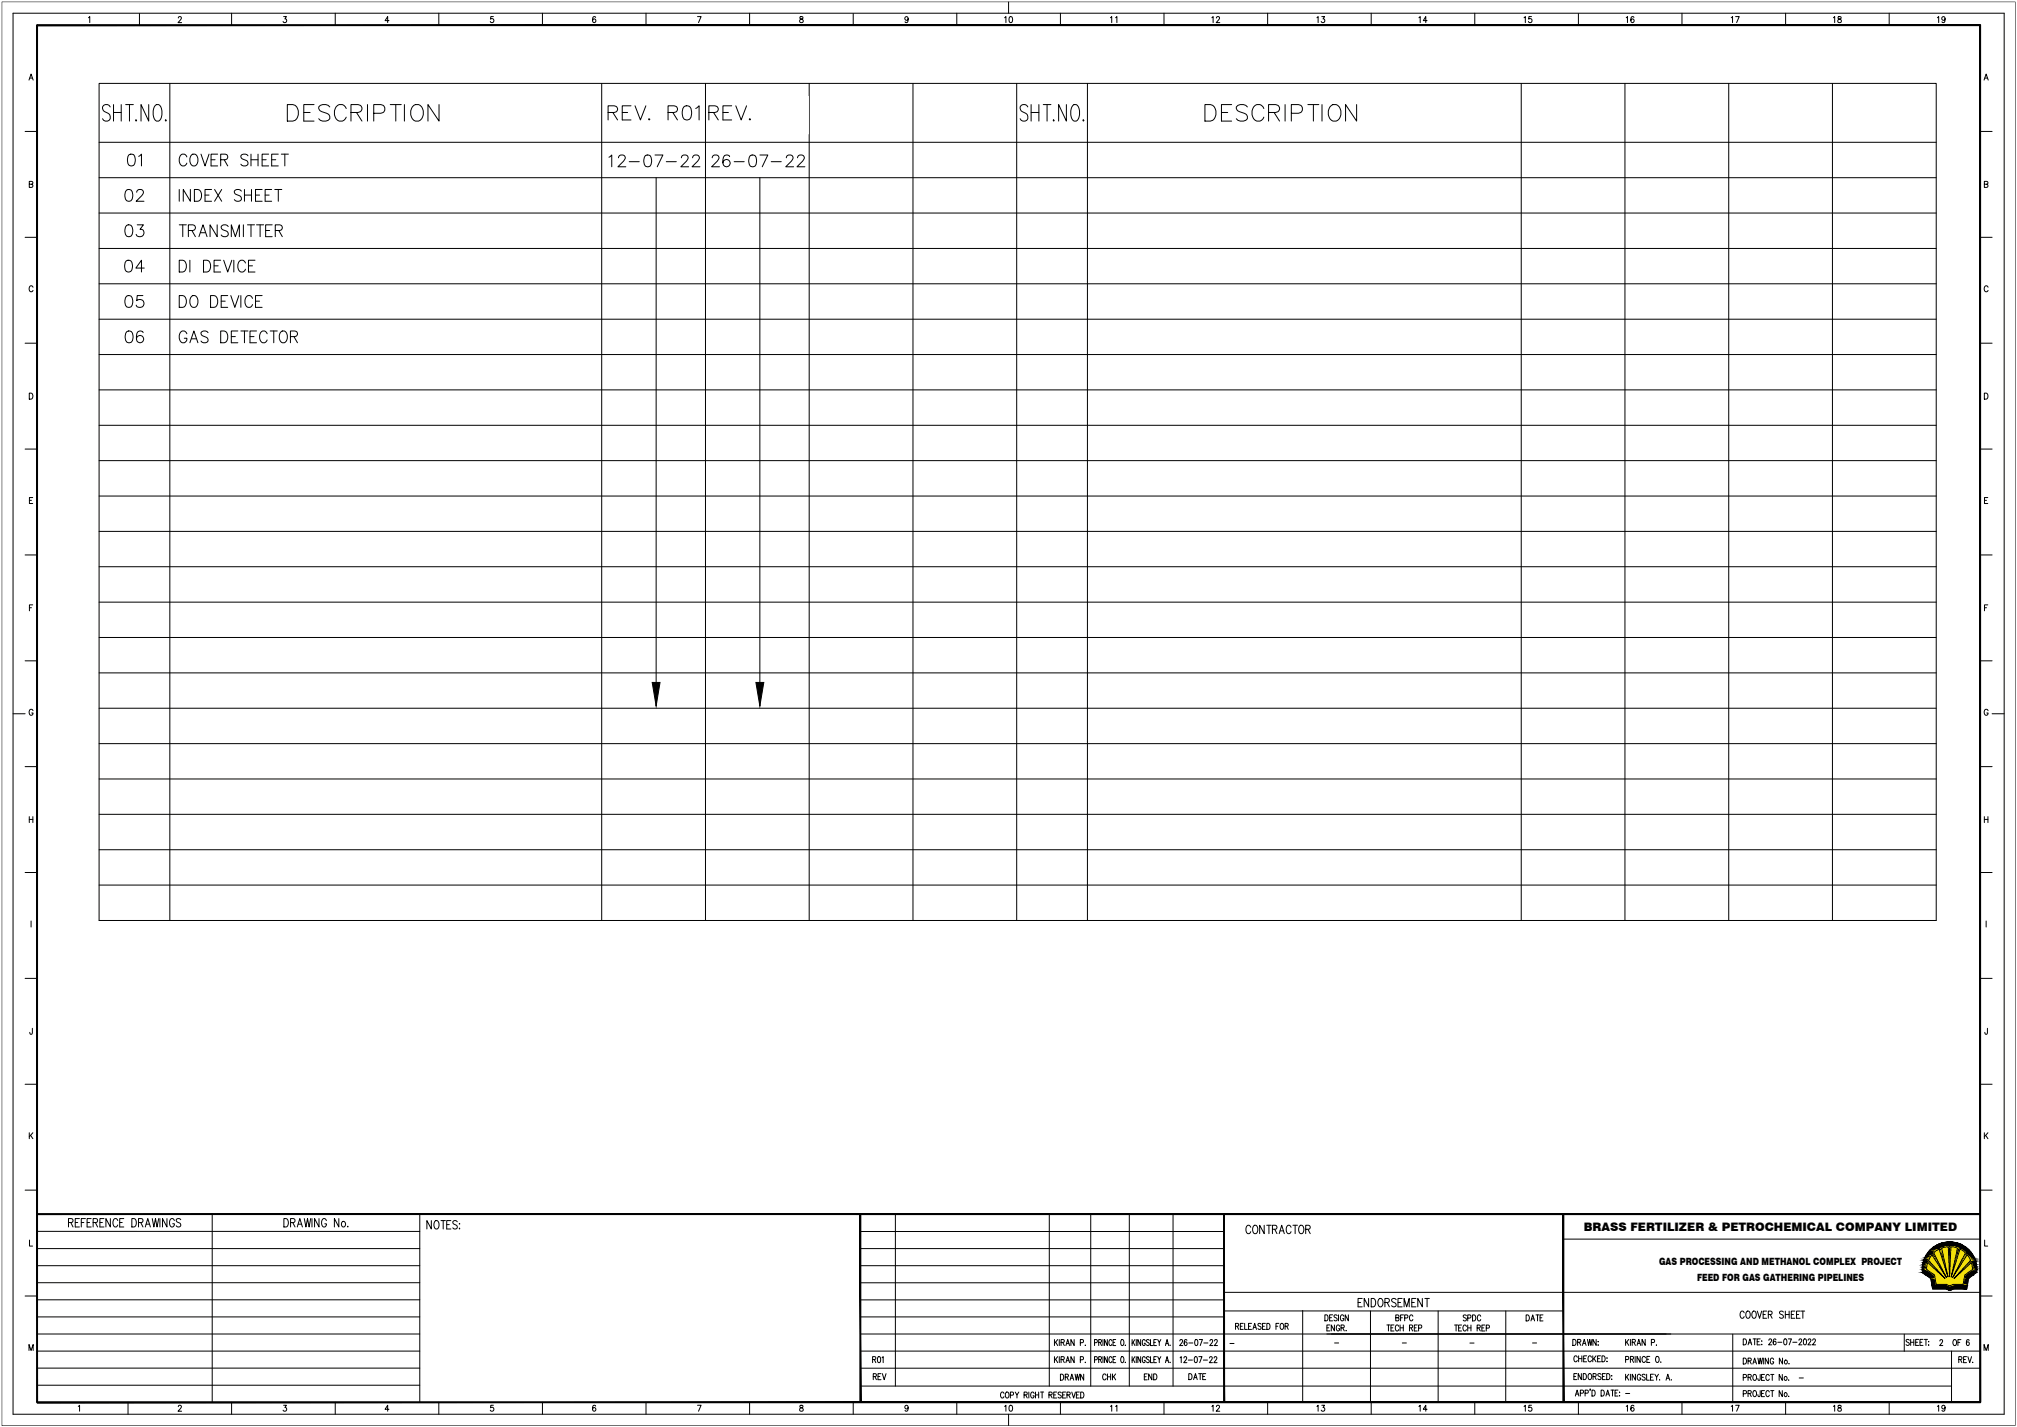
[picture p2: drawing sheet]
<svg xmlns="http://www.w3.org/2000/svg" width="1189mm" height="841mm" viewBox="0 0 1189 841" stroke-linecap="round" stroke-linejoin="round" font-family="sans-serif">
<defs><g id="words">
<text font-size="6.9" x="933" y="726">BRASS FERTILIZER &amp; PETROCHEMICAL COMPANY LIMITED</text>
<g font-size="5.9">
<text x="978" y="746">GAS PROCESSING AND METHANOL COMPLEX PROJECT</text>
<text x="1000" y="755">FEED FOR GAS GATHERING PIPELINES</text>
</g>
</g></defs>
<!-- layer: Border Text -->
<g fill="none" stroke="#000" stroke-width=".59">
<path d="M52 10h1v3M105 11l1-1h1l-2 3h2M167 10h2l-1 1a1.1 1.1 0 0 1 1 2 1.1 1.1 0 0 1-2 0M229 12h-2l2-2v3M291 10h-2v1a1.2 1.2 0 0 1 2 0 1.2 1.2 0 0 1 0 2 1.2 1.2 0 0 1-2 0M351 10a1.7 1.7 0 0 0-2 1 1.7 1.7 0 0 0 1 2 1 1 0 0 0 1-1 1 1 0 0 0-1-1 1 1 0 0 0-1 1M411 10h2l-1 3M472 10v1a1.3 1.3 0 0 1 1 1 1.3 1.3 0 0 1 0 1 1.2 1.2 0 0 1-2-1 1.2 1.2 0 0 1 2-1v-1zM535 11a1 1 0 0 1-1 1 1 1 0 0 1 0-2 1 1 0 0 1 1 0v3h-2M592 10h1v3M595 10a1.6 1.6 0 0 1 2 2 1.6 1.6 0 0 1-2 1v-1zM655 10v3"/>
<path d="M658 10v3M714 10h1v3M717 11l1-1h1l-2 3h2M776 10h1v3M779 10h2l-1 1a1.1 1.1 0 0 1 1 2 1.1 1.1 0 0 1-2 0M836 10h1v3M841 12h-2l1-2v3M898 10h1v3M903 10h-2v1a1.1 1.1 0 0 1 2 0 1.1 1.1 0 0 1 0 2 1.1 1.1 0 0 1-2 0M959 10v3M963 10a1.6 1.6 0 0 0-2 1 1.6 1.6 0 0 0 2 2 1 1 0 0 0 0-2 1.1 1.1 0 0 0-2 1M1020 10h1v3"/>
<path d="M1023 10h2l-1 3M1081 10v3M1084 10v1a1.4 1.4 0 0 1 1 1 1.4 1.4 0 0 1 0 1 1.2 1.2 0 0 1-2-1 1.2 1.2 0 0 1 2-1v-1zM1142 10h1v3M1146 11a1 1 0 0 1-1 1 1 1 0 0 1 0-2 1 1 0 0 1 1 0v3h-1M17 47l1-3 2 3M18 46h1M1169 47l2-3 1 3M1170 46h1M17 109l2-1v-1h-2v3h2v-1M1170 109l1-1 1-1h-2v3h2v-1h-1M19 169a1.2 1.2 0 0 0-1-1 1.2 1.2 0 0 0-1 2v1a1.2 1.2 0 0 0 1 1 1.2 1.2 0 0 0 1-1"/>
<path d="M1172 169a1.2 1.2 0 0 0-2-1 1.2 1.2 0 0 0 0 2v1a1.2 1.2 0 0 0 0 1 1.2 1.2 0 0 0 2-1M17 232a1.8 1.8 0 0 1 2 1 1.8 1.8 0 0 1-2 2zM1170 232a1.8 1.8 0 0 1 2 1 1.8 1.8 0 0 1-2 2zM17 295h2M19 293h-2v4h2M1170 295h1M1172 293h-2v4h2M17 358h2M19 356h-2v4M1170 358h1M1172 356h-2v4M19 419a1.2 1.2 0 0 0-1-1 1.2 1.2 0 0 0-1 1v1a1.2 1.2 0 0 0 1 2 1.2 1.2 0 0 0 1-2"/>
<path d="M1172 419a1.2 1.2 0 0 0-2-1 1.2 1.2 0 0 0 0 1v1a1.2 1.2 0 0 0 1 2 1.2 1.2 0 0 0 1-2h-1M17 481v4M17 483h2M19 481v4M1170 483h2M1170 481v4M1172 481v4M18 543v3M1171 543v3M19 606v3h-1v-1M1171 606v3h-1v-1M17 668v3"/>
<path d="M18 669l1 2M19 668l-2 2M1170 668v3M1170 669l2 2M1172 668l-2 2M47 718h-3v5h3M50 718h-2v5M54 718h-3v5h3M61 718h-2v5h2M65 718v5l-3-5v5M69 719a1.5 1.5 0 0 0-1-1 1.5 1.5 0 0 0-1 2v1a1.5 1.5 0 0 0 1 2 1.5 1.5 0 0 0 1-1M73 718h-2v5h2"/>
<path d="M78 718a2.5 2.5 0 0 1 2 3 2.5 2.5 0 0 1-2 2zM90 718l1 5 1-5 1 5 1-5M94 718v5M98 718v5l-2-5v5M103 719a1.5 1.5 0 0 0-2-1 1.5 1.5 0 0 0-1 2v1a1.5 1.5 0 0 0 1 2 1.5 1.5 0 0 0 2-2h-1M107 719l-1-1-2 1v1l2 1a1.4 1.4 0 0 1 0 2 1.4 1.4 0 0 1-2-1M167 718a2.5 2.5 0 0 1 3 3 2.5 2.5 0 0 1-3 2zM179 718l1 5 1-5 1 5 1-5M184 718v5M188 718v5l-3-5v5M192 719a1.5 1.5 0 0 0-1-1 1.5 1.5 0 0 0-1 2v1a1.5 1.5 0 0 0 1 2 1.5 1.5 0 0 0 1-2h-1M200 718v5l-3-5v5"/>
<path d="M254 719v5l-2-5v5M257 720v-1a2.6 2.6 0 0 1 2 3 2.6 2.6 0 0 1-2 2 3 3 0 0 1 0-4zM260 719h3M261 719v5M266 719h-3v5h3M17 731v3h2M40 721l3-1v-2h-3v5M42 721l1 2M44 721h2M48 721h1M51 721h2M55 721l2-1v-2h-2v5"/>
<path d="M56 721l2 2M59 721h1M71 721h1M82 721l2-1v-2h-2v5M83 721l1 2M86 723l1-5 2 5M86 721h2M171 721l3-1v-1l-3-1v5M173 721l1 2M175 723l2-5 1 5M176 721h2M205 723h.1"/>
<path d="M263 722h2M270 720l-1-1-2 1v1l3 2-1 1h-2M271 721h.1M271 724h.1M737 723a1.5 1.5 0 0 0-2-1 1.5 1.5 0 0 0-1 2v1a1.5 1.5 0 0 0 1 2 1.5 1.5 0 0 0 2-1M739 722a2.5 2.5 0 0 1 2 3 2.5 2.5 0 0 1-2 2 3 3 0 0 1 0-5zM745 722v5l-3-5v5M747 722h2M748 722v5M750 724h2v-2h-2v5M751 724l2 3M754 727l1-5 2 5"/>
<path d="M755 725h1M761 723a1.5 1.5 0 0 0-2-1 1.5 1.5 0 0 0-1 2v1a1.5 1.5 0 0 0 1 2 1.5 1.5 0 0 0 2-1M762 722h3M763 722v5M766 722h1a2.5 2.5 0 0 1 2 3 2.5 2.5 0 0 1-2 2 3 3 0 0 1-1-5zM770 724h2v-2h-2v5M771 724l1 3M1170 731v3h2M733 780h-2v4h2M734 780v4h1M738 780h-2v4h2M746 780h-2v4h2"/>
<path d="M747 780a1.8 1.8 0 0 1 2 2 1.8 1.8 0 0 1-2 2zM754 780h-2v4M781 775a1.8 1.8 0 0 1 2 2 1.8 1.8 0 0 1-2 1zM784 777h1M785 775h-1v3h1M788 775h-1h-1l1 1 1 1a1 1 0 0 1 0 1 1 1 0 0 1-1 0h-1M789 775v3M792 776a1 1 0 0 0-1-1 1 1 0 0 0-1 1v1a1.1 1.1 0 0 0 1 1 1.1 1.1 0 0 0 1-1h-1M795 775v3l-2-3v3M800 768h2M803 765h-3v5h3M807 765v5l-3-5v5"/>
<path d="M808 765a2.5 2.5 0 0 1 3 3 2.5 2.5 0 0 1-3 2zM813 766v-1a2.6 2.6 0 0 1 2 3 2.6 2.6 0 0 1-2 2 3 3 0 0 1 0-4zM816 768l3-1v-1l-3-1v5M818 768l1 2M823 777l1-1v-1h-1v3h1l1-1h-1M823 766l-1-1-2 1 1 1 2 1a1.4 1.4 0 0 1-1 2 1.4 1.4 0 0 1-2-1M824 768h2M826 777h1M826 765h-2v5h2M827 775h-1v3M828 770v-5l1 5 2-5v5M828 777h2v-2h-2v3"/>
<path d="M832 768h2M833 776a1.1 1.1 0 0 0-2-1 1 1 0 0 0 0 1v1a1 1 0 0 0 0 1 1 1 0 0 0 2 0M835 765h-3v5h3M838 765v5l-2-5v5M840 765h3M841 765v5M864 775h-2l1 1 1 1a1 1 0 0 1 0 1 1 1 0 0 1-2 0M865 777h2v-2h-2v4M868 775a1.8 1.8 0 0 1 2 2 1.8 1.8 0 0 1-2 2zM873 776a1 1 0 0 0-1-1 1 1 0 0 0-1 1v1a1 1 0 0 0 1 1 1 1 0 0 0 1 0M900 775a1.8 1.8 0 0 1 1 2 1.8 1.8 0 0 1-1 2zM902 779l1-4 2 4"/>
<path d="M903 777h1M905 775h2M906 775v4M908 777h1M909 775h-1v4h1M17 796v-4l1 4 2-4v4M728 782l2-1v-1h-2v4M729 782l1 2M731 782h1M736 782h1M738 784l2-4 1 4M739 782h1"/>
<path d="M743 780h-2l2 2v2l-2-1M744 782h1M752 782h1M755 780a1.7 1.7 0 0 1 2 2 1.7 1.7 0 0 1-2 1l-1-1zM757 782l2-1v-1h-2v4M758 782l1 2M782 783h1M784 781h-2v3h2M787 781v3l-2-3v3M790 782a1.1 1.1 0 0 0-2-1 1 1 0 0 0 0 1v1a1 1 0 0 0 1 1 1 1 0 0 0 1-1h-1M790 783l2-1v-1h-2v3M791 783l1 1"/>
<path d="M793 784h1M817 781h2M818 781v3M820 783h1M822 781h-2v3h2M824 782a1 1 0 0 0-1-1 1 1 0 0 0-1 1v1a1 1 0 0 0 1 1 1 1 0 0 0 1 0M825 783h2M825 781v3M827 781v3M831 783l1-1v-1h-1v3M832 783l1 1M834 783h1"/>
<path d="M835 781h-1v3h1M836 783h2v-2h-2v3M857 781h2M858 781v3M860 783h1M861 781h-1v3h1M864 782a1 1 0 0 0-1-1 1 1 0 0 0-1 1v1a1 1 0 0 0 1 1 1 1 0 0 0 1 0M865 783h2M865 781v3M867 781v3M871 783l1-1v-1h-1v3M872 783l1 1"/>
<path d="M873 783h2M875 781h-2v3h2M876 783h2v-2h-2v3M927 789a1.8 1.8 0 0 1 2 2 1.8 1.8 0 0 1-2 2zM930 800a1.1 1.1 0 0 0-2-1 1 1 0 0 0 0 1v1a1 1 0 0 0 0 2 1.1 1.1 0 0 0 2-1M930 791h1l1-1-2-1v4M930 799v4M931 791l1 2M932 799v4M933 793l1-4 1 4M933 792h1M935 799h-2v4h2"/>
<path d="M936 789v4l1-4 1 4v-4M938 800a1 1 0 0 0-1-1 1 1 0 0 0-1 1v1a1.1 1.1 0 0 0 1 2 1 1 0 0 0 1-1M939 799v4M941 799l-2 2M941 789v4l-2-4v4M942 791h.1M942 793h.1M943 799h-1v4h1M944 799a1.8 1.8 0 0 1 2 2 1.8 1.8 0 0 1-2 2zM1028 789a1.8 1.8 0 0 1 1 2 1.8 1.8 0 0 1-1 2zM1030 793l1-4 1 4M1031 791h1"/>
<path d="M1033 789h2M1034 789v4M1036 791h1M1037 789h-1v4h1M1038 790h.1M1038 792h.1M1125 790v-1l-2 1 2 2v1l-2-1M1126 789v4M1126 791h2M1128 789v4M1129 791h1M1131 789h-2v4h2"/>
<path d="M1132 791h1M1133 789h-1v4h1M1134 789h2M1135 789v4M1137 791h.1M1137 793h.1M1159 800h-2v3h2M1160 800l1 3 1-3M1169 796v-4l2 4 1-4v4M515 811h1v-1h-1v3M516 811l1 2M518 811h1"/>
<path d="M519 810h-1v3h1M520 810l1 3 1-3M625 810a1.8 1.8 0 0 1 2 2 1.8 1.8 0 0 1-2 1zM628 812l1-1v-1h-1v3M629 812l1 1M631 813l1-3 1 3M631 812h1M634 810v3l1-3 1 3v-3M639 810v3l-2-3v3M652 811a1 1 0 0 0-1-1 1 1 0 0 0-1 1v1a1 1 0 0 0 1 1 1 1 0 0 0 1-1M653 810v3M653 811h2"/>
<path d="M655 810v3M656 810v3M656 811l2 2M658 810l-2 2M674 811h2M676 810h-2v3h2M679 810v3l-2-3v3M680 810a1.8 1.8 0 0 1 2 1 1.8 1.8 0 0 1-2 2zM701 810a1.8 1.8 0 0 1 2 1 1.8 1.8 0 0 1-2 2zM704 813l1-3 1 3M704 812h1M706 810h2"/>
<path d="M707 810v3M709 811h1M711 810h-2v3h2M928 811h1M929 810h-1v3h1M930 801h2M932 810v3l-2-3v3M933 810a1.8 1.8 0 0 1 2 1 1.8 1.8 0 0 1-2 2zM933 801h2M937 810a1.7 1.7 0 0 1 1 1 1.7 1.7 0 0 1-1 2l-1-1zM937 819v1M938 819a1.8 1.8 0 0 1 2 2 1.8 1.8 0 0 1-2 2z"/>
<path d="M939 811h2v-1h-2v3M939 801l2 2M940 811l1 2M942 801h1M944 810h-1h-1l2 2-1 1h-1M944 819a1.8 1.8 0 0 1 2 2 1.8 1.8 0 0 1-2 2zM944 811h2M946 810h-2v3h2M947 810a1.8 1.8 0 0 1 2 1 1.8 1.8 0 0 1-2 2zM947 800h.1M947 802h.1M950 819h1"/>
<path d="M950 811h.1M950 813h.1M950 819v4M954 819h-2v4h2M1028 800a1.8 1.8 0 0 1 1 2 1.8 1.8 0 0 1-1 2zM1028 812h1v-2h-1v4M1030 802h2v-1l-2-1v4M1030 812h2v-2h-2v4M1031 802l1 2M1031 812l1 2M1033 804l1-4 1 4M1034 803h1"/>
<path d="M1034 820a1.7 1.7 0 0 1 1 1 1.7 1.7 0 0 1-1 2l-1-1zM1034 810a1.7 1.7 0 0 1 1 2 1.7 1.7 0 0 1-1 1l-1-1zM1036 800l1 4v-4l1 4 1-4M1037 820v3h-1v-1M1037 810v3h-1v-1M1038 812h1M1039 800v4M1040 820h-2v3h2M1040 810h-2v4h2M1042 800v4l-2-4v4M1043 811a1 1 0 0 0-1-1 1 1 0 0 0-1 1v1a1.1 1.1 0 0 0 1 2 1 1 0 0 0 1-1M1044 820h2"/>
<path d="M1044 810h2M1045 820v3M1045 810v4M1045 801a1 1 0 0 0-1-1 1.1 1.1 0 0 0-1 2v1a1 1 0 0 0 1 1 1 1 0 0 0 1-1M1051 820v3l-2-3v3M1051 810v4l-2-4v4M1051 800v4l-2-4v4M1054 813h.1M1054 804h1M1155 801h1v-1h-1v3M1155 801l1 2M1157 801h1"/>
<path d="M1163 803h.1M46 829l1-1v4M105 829l1-1 1 1-2 3h2M167 828h2l-1 2a1.1 1.1 0 0 1 1 1 1.1 1.1 0 0 1-2 0M229 831h-2l2-3v4M291 828h-2v2a1.2 1.2 0 0 1 2 0 1.2 1.2 0 0 1 0 1 1.2 1.2 0 0 1-2 0M351 829v-1a1.7 1.7 0 0 0-2 2 1.7 1.7 0 0 0 1 2 1 1 0 0 0 1-1 1 1 0 0 0-1-1 1 1 0 0 0-1 1M411 828h2l-1 4M472 828v1a1.4 1.4 0 0 1 1 1 1.4 1.4 0 0 1 0 2 1.1 1.1 0 0 1-2-1 1.1 1.1 0 0 1 2-1v-2zM535 829a1 1 0 0 1-1 1 1 1 0 0 1 0-1 1 1 0 0 1 1 0v3l-2-1M592 821a1.1 1.1 0 0 0-2-1 1 1 0 0 0 0 2v1a1 1 0 0 0 1 1 1 1 0 0 0 1-1M592 829l1-1v4"/>
<path d="M593 821v-1a1.7 1.7 0 0 1 2 2 1.7 1.7 0 0 1-2 2v-1zM595 828a1.6 1.6 0 0 1 2 2 1.6 1.6 0 0 1-2 2v-2zM596 822h1v-1l-1-1v4M598 820l1 2 2-2M599 822v2M604 822h1v-1l-1-1v4M605 822v2M606 820v4M610 821a1.1 1.1 0 0 0-2-1 1 1 0 0 0 0 2v1a1.1 1.1 0 0 0 1 1 1.1 1.1 0 0 0 1-1h-1M610 820v4M610 822h2M612 820v4"/>
<path d="M613 820h2M614 820v4M618 822h2v-1l-2-1v4M619 822l1 2M621 822h1M623 820h-2v4h2M626 821l-1-1-1 1v1l1 1v1l-1-1M626 822h1M628 820h-2v4h2M629 822h1l1-1-2-1v4M630 822l1 2M632 820l1 4 1-4"/>
<path d="M634 822h1M636 820h-2v4h2M637 820a1.8 1.8 0 0 1 2 2 1.8 1.8 0 0 1-2 2zM655 829v-1v4M658 829v-1v4M714 829l1-1v4M717 829l1-1 1 1-2 3h2M776 829l1-1v4M779 828h2l-1 2a1.1 1.1 0 0 1 1 1 1.1 1.1 0 0 1-2 0M836 829l1-1v4M841 831h-2l1-3v4M898 829l1-1v4"/>
<path d="M903 828h-2v2a1.1 1.1 0 0 1 2 0 1.1 1.1 0 0 1 0 1 1.1 1.1 0 0 1-2 0M929 823l1-4 1 4M929 822h1M931 821h2v-2h-2v4M934 821h2v-1l-2-1v4M947 823l1-4 1 4M947 822h1M952 821h1M955 820h.1M955 822h.1M959 829v-1v4M963 829v-1a1.6 1.6 0 0 0-2 2 1.6 1.6 0 0 0 2 2 1 1 0 0 0 0-2 1.1 1.1 0 0 0-2 1"/>
<path d="M1020 829l1-1v4M1023 828h2l-1 4M1028 821h1v-1h-1v3M1030 821h2v-1h-2v3M1031 821l1 2M1038 821h1M1043 820a1 1 0 0 0-1 0 1 1 0 0 0-1 1v1a1 1 0 0 0 1 1 1 1 0 0 0 1-1M1054 823h.1M1081 829v-1v4M1084 828v1a1.4 1.4 0 0 1 1 1 1.4 1.4 0 0 1 0 2 1.2 1.2 0 0 1-2-1 1.2 1.2 0 0 1 2-1v-2zM1142 829l1-1v4M1146 829a1 1 0 0 1-1 1 1 1 0 0 1 0-1 1 1 0 0 1 1 0v3l-1-1"/>
<circle cx="202" cy="721" r="1.5"/>
<circle cx="1052" cy="812" r="1.1"/>
<circle cx="1053" cy="803" r="1.1"/>
<circle cx="1052" cy="822" r="1.1"/>
</g>
<!-- layer: BORDER -->
<g fill="none" stroke="#000" stroke-width=".59">
<path d="M1 1h1187v839h-1187zM8 8h1173v826h-1173zM82 8v7M137 8v7M198 8v7M259 8v7M320 8v7M381 8v7M442 8v7M503 8v7M564 8v7M594 1v7"/>
<path d="M625 8v7M686 8v7M747 8v7M808 8v7M869 8v7M930 8v7M991 8v7M1052 8v7M1114 8v7M15 77h7M1167 77h7M15 140h7"/>
<path d="M1167 140h7M15 202h7M1167 202h7M15 265h7M1167 265h7M15 327h7M1167 327h7M15 389h7M1167 389h7M8 421h7M1174 421h7M15 452h7"/>
<path d="M1167 452h7M15 514h7M1167 514h7M15 577h7M1167 577h7M15 639h7M1167 639h7M15 701h7M125 716v110M247 716v110M528 716v101M618 716v101"/>
<path d="M643 716v101M666 716v101M691 716v101M1167 701h7M22 726h225M22 736h225M507 726h214M507 736h215M921 730h246M22 756h225M22 746h225M507 756h215"/>
<path d="M507 746h214M15 764h7M22 776h225M22 766h225M507 776h215M507 766h214M721 762h446M722 773h199M768 772v54M808 773v53M848 773v53M888 773v53"/>
<path d="M1167 764h7M22 786h225M22 796h225M507 796h660M507 786h660M782 786h203M1021 786v40M1122 786v10M1150 796v30M22 806h225M22 816h225M507 817h643"/>
<path d="M507 806h660M75 826v8M137 826v8M198 826v8M259 826v8M320 826v8M381 826v8M442 826v8M503 826v8M564 826v8M594 834v6M625 826v8"/>
<path d="M686 826v8M747 826v8M808 826v8M869 826v8M930 826v8M991 826v8M1052 826v8M1114 826v8"/>
</g>
<g fill="#000" stroke="#000" stroke-width=".59">
<path d="M22 15h1145zM22 15h1145z"/>
<path d="M1167 15v811v-811zM1167 15v811z"/>
<path d="M22 715v1l1145-1zM22 716l1145-1v1z"/>
<path d="M22 15v811zM22 15v811z"/>
<path d="M22 826v1l1145-1zM22 827l1145-1v1z"/>
<path d="M507 716v110zM507 716v110z"/>
<path d="M721 716v110h1zM721 716h1v110z"/>
<path d="M921 716v110h1zM921 716h1v110z"/>
</g>
<!-- layer: LOGOS -->
<g fill="#000" stroke="#000" stroke-width=".59">
<path d="M1148 732h3zM1158 740l-7 13zM1158 740h1l-8 13zM1159 745l-7 8zM1159 745h2l-9 8zM1148 760h2z"/>
<path d="M1135 740h3h1zM1135 740h3h-3z"/>
<path d="M1136 739h4zM1136 739h4h-4z"/>
<path d="M1137 738l3 1v-1zM1137 738l3 1h-4z"/>
<path d="M1136 739l4 1zM1136 739l4 1z"/>
<path d="M1137 738h3zM1137 738h3z"/>
<path d="M1139 740h2h-1zM1139 740h2h-2z"/>
<path d="M1137 737l3 1 1-1zM1137 737l3 1h-3z"/>
<path d="M1137 737h4h1zM1137 737h4h-4z"/>
<path d="M1138 737h4zM1138 737h4z"/>
<path d="M1138 737h4zM1138 737h4z"/>
<path d="M1138 737h5zM1138 737h4z"/>
<path d="M1138 736h5zM1138 736l5 1z"/>
<path d="M1139 736h6h-1zM1138 736h1h6z"/>
<path d="M1143 736l2 1zM1143 736l2 1z"/>
<path d="M1139 735l5 1 1-1zM1139 736v-1l5 1zM1139 736h5zM1139 736h5z"/>
<path d="M1140 735h6zM1139 735h6z"/>
<path d="M1140 735h7zM1140 735h6z"/>
<path d="M1140 735h7zM1140 735h7z"/>
<path d="M1148 735l1 17 1-17zM1148 735l1 17z"/>
<path d="M1147 735h3zM1147 735h3z"/>
<path d="M1148 732h3zM1147 732h4z"/>
<path d="M1140 735h11zM1140 735h10z"/>
<path d="M1147 732h5zM1146 732h6z"/>
<path d="M1146 732h6zM1146 732h6z"/>
<path d="M1146 732l8 1zM1145 733h9z"/>
<path d="M1145 733h9zM1144 733h10z"/>
<path d="M1144 733h11h-1zM1143 733h1h11z"/>
<path d="M1154 736h1zM1154 736l1 1z"/>
<path d="M1143 733h12zM1143 733h12z"/>
<path d="M1143 733l14 1-2-1zM1142 734l1-1 14 1z"/>
<path d="M1142 734h15zM1141 734h16z"/>
<path d="M1141 734l17 1-1-1zM1140 735l1-1 17 1z"/>
<path d="M1140 735h18zM1140 735h18z"/>
<path d="M1140 735h18zM1140 735h18z"/>
<path d="M1151 735h7zM1151 735h7z"/>
<path d="M1152 735h7zM1152 735h7z"/>
<path d="M1152 735h7zM1152 735h7z"/>
<path d="M1153 735l6 1zM1153 735l6 1z"/>
<path d="M1154 736h5zM1154 736h5z"/>
<path d="M1158 740h1zM1158 740h1h-1z"/>
<path d="M1154 736h6h-1zM1154 736h6h-6z"/>
<path d="M1155 736l5 1zM1155 736l5 1z"/>
<path d="M1156 737h5zM1156 737h5z"/>
<path d="M1156 737h5zM1156 737h5z"/>
<path d="M1156 737h5zM1156 737h5z"/>
<path d="M1157 737l4 1zM1157 737l4 1z"/>
<path d="M1158 738h4zM1158 738h4z"/>
<path d="M1158 738h4zM1158 738h4z"/>
<path d="M1158 738l4 1v-1zM1158 738l4 1h-4z"/>
<path d="M1158 739h5h-1zM1158 739h5h-5z"/>
<path d="M1158 739l5 1zM1158 739l5 1h-5z"/>
<path d="M1159 740h4zM1159 740h4h-3z"/>
<path d="M1133 747l3 1v-1zM1133 747l3 1h-3z"/>
<path d="M1133 747h3zM1133 747h3z"/>
<path d="M1133 746l3 1v-1zM1133 746l3 1h-3z"/>
<path d="M1133 748h3zM1133 748h3z"/>
<path d="M1133 745l3 1v-1zM1133 745l3 1h-3z"/>
<path d="M1133 745h3zM1133 745h3z"/>
<path d="M1133 745h3zM1133 745h3z"/>
<path d="M1133 748l5 2-2-2zM1133 748l5 2h-5z"/>
<path d="M1134 744l2 1v-1zM1134 744l2 1h-3z"/>
<path d="M1134 743l4 1-1-1zM1134 743l4 1h-4z"/>
<path d="M1134 742l3 1v-1zM1134 742l3 1h-3z"/>
<path d="M1134 742h3zM1134 742h3z"/>
<path d="M1134 744h4zM1134 744h4h-4z"/>
<path d="M1135 741l2 1 1-1zM1135 741l2 1h-3z"/>
<path d="M1135 741h3zM1135 741h3h-3z"/>
<path d="M1136 744l3 1-1-1zM1136 744l3 1h-2z"/>
<path d="M1135 740l3 1v-1zM1135 740l3 1h-3z"/>
<path d="M1133 750l7 2-2-2zM1133 750l7 2h-5z"/>
<path d="M1135 740h3zM1135 740h3z"/>
<path d="M1137 745l9 8-7-8zM1137 745l9 8z"/>
<path d="M1135 752l6 1-1-1zM1135 752l6 1h-3z"/>
<path d="M1138 753l3 4v-4zM1138 753l3 4h-2z"/>
<path d="M1139 740l8 13zM1139 740h2l6 13z"/>
<path d="M1139 757h8zM1139 757h8z"/>
<path d="M1139 757h9zM1139 757h9z"/>
<path d="M1139 757l9 1zM1139 757l9 1z"/>
<path d="M1143 737l5 15zM1143 737h2l3 15z"/>
<path d="M1139 758h10zM1139 758h10z"/>
<path d="M1139 758h10zM1139 758h10z"/>
<path d="M1154 737l-4 15zM1154 737h1l-5 15z"/>
<path d="M1148 760h3zM1148 760h2z"/>
<path d="M1147 760h4zM1147 760h4z"/>
<path d="M1139 758l20 2 1-2zM1139 758l20 2h-20z"/>
<path d="M1150 758h10zM1150 758h10z"/>
<path d="M1150 758h10zM1149 758h11z"/>
<path d="M1151 757h9zM1150 758h10z"/>
<path d="M1157 757h3zM1151 757h9z"/>
<path d="M1151 757h9zM1151 757h9z"/>
<path d="M1158 753l2 4v-4zM1158 753l2 4h-3z"/>
<path d="M1160 744l1 1 1-1zM1160 744l1 1h-2z"/>
<path d="M1158 752l2 1 3-1zM1158 752l2 1h-2z"/>
<path d="M1160 740l3 1zM1160 740l3 1z"/>
<path d="M1160 741h3zM1160 741h3z"/>
<path d="M1161 741h3h-1zM1161 741h3h-3z"/>
<path d="M1161 741l3 1v-1zM1161 741l3 1h-3z"/>
<path d="M1161 742h3zM1161 742h3z"/>
<path d="M1161 742l3 1v-1zM1161 742l3 1h-3z"/>
<path d="M1161 743l4 1-1-1zM1161 743l4 1h-4z"/>
<path d="M1161 744h4zM1161 744h4h-5z"/>
<path d="M1162 744l3 1v-1zM1162 744l3 1h-3z"/>
<path d="M1162 745h3zM1162 745h3z"/>
<path d="M1162 745l3 1v-1zM1162 745l3 1h-2z"/>
<path d="M1163 746l2 1v-1zM1163 746l2 1h-2z"/>
<path d="M1160 750l3 2 2-2zM1158 752l2-2 3 2z"/>
<path d="M1163 747h2zM1163 747h2h-2z"/>
<path d="M1163 747l2 1v-1zM1163 747l2 1h-2zM1163 748h2zM1163 748h2z"/>
<path d="M1163 748l2 2v-2zM1160 750l3-2 2 2z"/>
<path d="M1148 760h2zM1149 760h1z"/>
</g>
<path d="M1138 737a16 16 0 0 1 18-3 16 16 0 0 1 9 16l-5 3-1 7h-8h-2h-2h-8l-1-7-5-3a16 16 0 0 1 5-13zM1137 743l9 10-10-9v4M1161 743v-2l-2-1-8 13 7-14-1-2-2-1-5 17 4-17-2-1h-2l-1 17-1-17-4 1 4 17-5-17-2 1-1 2 7 14-8-13-2 3M1161 743l-9 10 10-9M1162 744l1 4-5 4-1 5h-6l-2 1-2-1h-6l-1-5-4-4" fill="none" stroke="#000" stroke-width=".59"/>
<!-- layer: shell yellow -->
<g fill="#f4e00b" stroke="#f4e00b" stroke-width=".59">
<path d="M1151 735h1z"/>
<path d="M1147 735h1z"/>
<path d="M1155 736l1 1z"/>
<path d="M1142 737h1z"/>
<path d="M1138 740h1z"/>
<path d="M1159 740h1h-1z"/>
<path d="M1136 744l1 1h-1z"/>
<path d="M1148 758h2z"/>
<path d="M1151 735h1zM1150 735h2z"/>
<path d="M1150 735h2zM1150 735h2z"/>
<path d="M1147 735h1zM1146 735h2z"/>
<path d="M1146 735h2zM1145 735h3z"/>
<path d="M1150 735h3zM1150 735h3z"/>
<path d="M1150 735l4 1zM1150 735l4 1h-4z"/>
<path d="M1145 735l3 1v-1zM1144 736l1-1 3 1z"/>
<path d="M1155 737h1zM1155 737h1z"/>
<path d="M1142 737h1zM1142 737h1z"/>
<path d="M1155 737h2zM1155 737h2z"/>
<path d="M1142 737h1zM1141 737h1h1z"/>
<path d="M1155 737l3 1zM1155 737l3 1h-3z"/>
<path d="M1141 737l3 1-1-1zM1141 737l3 1h-4z"/>
<path d="M1155 738h3zM1155 738h3h-3z"/>
<path d="M1155 738l3 1v-1zM1155 738l3 1h-4z"/>
<path d="M1140 738l4 1v-1zM1140 738l4 1h-4z"/>
<path d="M1138 740h1zM1138 740h1z"/>
<path d="M1159 740l2 1zM1159 740l2 1h-2z"/>
<path d="M1138 740l2 1-1-1zM1138 740l2 1h-2z"/>
<path d="M1159 741h2zM1159 741h2h-3z"/>
<path d="M1138 741l2 1v-1zM1138 741l2 1h-3z"/>
<path d="M1158 741l3 1v-1zM1158 741l3 1h-3z"/>
<path d="M1158 742l3 1v-1zM1158 742l3 1h-4z"/>
<path d="M1137 742l4 1-1-1zM1137 742l4 1h-4z"/>
<path d="M1161 745l1-1v1zM1161 745h1zM1161 745h1z"/>
<path d="M1136 745l3 1-2-1zM1136 745l3 1h-3z"/>
<path d="M1161 745l2 1-1-1zM1160 746l1-1 2 1z"/>
<path d="M1136 746l4 1-1-1zM1136 746l4 1h-4z"/>
<path d="M1160 746l3 1v-1zM1159 747l1-1 3 1z"/>
<path d="M1159 747l4 1v-1zM1157 748l2-1 4 1z"/>
<path d="M1136 747l5 1-1-1zM1136 747l5 1h-5z"/>
<path d="M1157 748l1 4 5-4zM1154 752l3-4 1 4z"/>
<path d="M1136 748l8 4-3-4zM1136 748l8 4h-4z"/>
<path d="M1150 736v16l4-16zM1150 736v16h-1z"/>
<path d="M1144 736l5 16-1-16zM1144 736l5 16h-1z"/>
<path d="M1140 739l8 13-4-13zM1140 739l8 13h-1z"/>
<path d="M1154 739l-3 14 7-14zM1154 739l-3 14h-1z"/>
<path d="M1148 752h2zM1148 752l2 1z"/>
<path d="M1147 752l1 1zM1147 752l1 1z"/>
<path d="M1137 743l10 10-6-10zM1137 743l10 10h-1z"/>
<path d="M1157 743l-5 10 9-10zM1157 743l-5 10h-1z"/>
<path d="M1147 753h4zM1147 753h4z"/>
<path d="M1146 753h1zM1146 753h1z"/>
<path d="M1154 752l4 1v-1zM1152 753l2-1 4 1z"/>
<path d="M1146 753h6zM1146 753h6h-6z"/>
<path d="M1140 752l6 1-2-1zM1140 752l6 1h-5z"/>
<path d="M1141 753l16 4 1-4zM1141 753l16 4h-16z"/>
<path d="M1141 757h16zM1141 757h10z"/>
<path d="M1147 757h4zM1147 757h4z"/>
<path d="M1148 757h3zM1148 757l2 1z"/>
<path d="M1148 758h2zM1149 758h1z"/>
</g>
<!-- layer: 20161_a1$0$Level 63 -->
<g fill="none" stroke="#000" stroke-width=".59">
<path d="M58 49h1083v494h-1083zM58 84h1083M58 105h1083M58 126h1083M58 146h1083M58 167h1083M58 188h1083M58 209h1083M58 230h1083M58 251h1083M58 271h1083M58 292h1083"/>
<path d="M58 313h1083M58 334h1083M58 355h1083M58 376h1083M58 397h1083M58 417h1083M58 438h1083M58 459h1083M58 480h1083M58 501h1083M58 522h1083"/>
</g>
<!-- layer: FRAME -->
<path d="M100 49v494M355 49v494M416 49v494M477 49v494M538 49v494M599 49v494M641 49v494M897 49v494M958 49v494M1019 49v494M1080 49v494" fill="none" stroke="#000" stroke-width=".59"/>
<!-- layer: Level 1 -->
<g fill="none" stroke="#000" stroke-width=".59">
<path d="M65 63a2.3 2.3 0 0 0-3-1 2.3 2.3 0 0 0-1 3l3 2a2.5 2.5 0 0 1 0 4 2.5 2.5 0 0 1-4-1M67 62v9M67 66h4M71 62v9M74 62h5M76 62v9M80 70v1h1M88 62v9l-5-9v9M92 62a4 4 0 0 1 3 6v1a2.3 2.3 0 0 1-2 2 2.3 2.3 0 0 1-2-2l-1-4zM98 70v1M169 62h4a5 5 0 0 1 3 5 5 5 0 0 1-3 4h-4zM179 66h4"/>
<path d="M185 62h-6v9h6M194 63a4 4 0 0 0-3-2 4 4 0 0 0-3 3l1 1 4 2a2.3 2.3 0 0 1 1 2 2.3 2.3 0 0 1-1 2 4 4 0 0 1-5-1M204 64a4 4 0 0 0-4-2 4 4 0 0 0-3 3 4 4 0 0 0 1 5 4 4 0 0 0 5 1l1-2M207 66h5a2.3 2.3 0 0 0 0-4h-5v9M210 66l3 5M217 62v9M220 67h4a2.6 2.6 0 0 0 3-3 2.6 2.6 0 0 0-3-2h-4v9M230 62h7M233 62v9M238 62v9M244 62a4 4 0 0 1 5 2 4 4 0 0 1 0 5 4 4 0 0 1-4 2 4 4 0 0 1-3-3 6 6 0 0 1 2-6zM259 62v9l-7-9v9"/>
<path d="M358 66h5a1.9 1.9 0 0 0 0-3l-5-1v9M361 66l3 5M367 66h3M372 62h-5v9h5M374 62l3 9 4-9M383 70v1v-1M394 66h5v-1v-2l-2-1h-3v9M397 66l2 5M403 63a2.7 2.7 0 0 1 4 1 7 7 0 0 1-1 6 2.7 2.7 0 0 1-4-1 7 7 0 0 1 1-6zM410 64l2-2v9M418 66h5a1.9 1.9 0 0 0 0-3l-5-1v9M421 66l2 5"/>
<path d="M426 66h3M431 62h-5v9h5M434 62l3 9 3-9M442 70v1v-1M606 63a2.3 2.3 0 0 0-3-1 2.3 2.3 0 0 0-1 3l3 2a2.5 2.5 0 0 1 0 4 2.5 2.5 0 0 1-4-1M608 66h4M608 62v9M612 62v9M615 62h4M617 62v9M621 70v1M629 62v9l-5-9v9"/>
<path d="M632 62h1a4 4 0 0 1 3 6v1a2.3 2.3 0 0 1-2 2 2.3 2.3 0 0 1-3-2v-4zM639 70v1M710 62h3a5 5 0 0 1 4 5 5 5 0 0 1-4 4h-3zM720 66h4M726 62h-6v9h6M735 63a4 4 0 0 0-3-2 4 4 0 0 0-3 3l1 1 3 2a2.3 2.3 0 0 1 2 2 2.3 2.3 0 0 1-1 2 4 4 0 0 1-5-1M745 64a4 4 0 0 0-4-2 4 4 0 0 0-3 3 4 4 0 0 0 1 5 4 4 0 0 0 5 1l1-2M748 66h5a2.3 2.3 0 0 0 0-4h-5v9M751 66l3 5M757 62v9M761 67h4a2.6 2.6 0 0 0 3-3 2.6 2.6 0 0 0-3-2h-4v9M771 62h6"/>
<path d="M774 62v9M779 62v9M785 62a4 4 0 0 1 5 2 4 4 0 0 1 0 5 4 4 0 0 1-4 2 4 4 0 0 1-3-3 6 6 0 0 1 2-6zM800 62v9l-7-9v9M76 91a2.3 2.3 0 0 1 3 1 3 3 0 0 1-2 6 5 5 0 0 1-1-7zM82 92l1-1v7M110 92a2.3 2.3 0 0 0-3-1 2.3 2.3 0 0 0-1 2v2a2.3 2.3 0 0 0 1 3 2.3 2.3 0 0 0 3-2M113 91a3 3 0 0 1 4 1 3 3 0 0 1-1 4 2.3 2.3 0 0 1-2 2 2.3 2.3 0 0 1-2-3v-2zM118 91l3 7 2-7M124 94h3M128 91h-4v7h4M130 94h4v-1v-2h-1h-3v7"/>
<path d="M132 94l2 4M146 92a2.3 2.3 0 0 0-2-1 2.3 2.3 0 0 0-2 1l1 1 3 2a1.7 1.7 0 0 1 0 2 1.7 1.7 0 0 1-1 1h-2l-1-1M148 94h4M148 91v7M152 91v7M155 94h2M158 91h-3v7h3M160 94h3M164 91h-4v7h4M166 91h4M168 91v7M359 93l2-2v7"/>
<path d="M365 93l1-2 2 1a2.2 2.2 0 0 1 0 3l-4 3h5M371 95h6M380 92a2.3 2.3 0 0 1 4 1 4 4 0 0 1-3 5 4 4 0 0 1-1-6zM386 91h5l-4 7M393 95h6M402 93v-1l1-1 2 1a2.3 2.3 0 0 1 0 3l-4 3h5M408 93l2-2 2 1a2.2 2.2 0 0 1-1 3l-3 3h5M420 93l1-2 2 1a2.2 2.2 0 0 1 0 3l-4 3h5M430 92a2.1 2.1 0 0 0-3 0 4 4 0 0 0 1 6 2.2 2.2 0 0 0 2-2 2.2 2.2 0 0 0-2-2 2.2 2.2 0 0 0-2 2M433 95h6M442 92a2.4 2.4 0 0 1 4 1 4 4 0 0 1-3 5 4 4 0 0 1-1-6zM448 91h5l-4 7"/>
<path d="M455 95h5M463 93l1-1 1-1 2 1a2.3 2.3 0 0 1-1 3l-3 3h5M470 93l1-2 3 1a2.2 2.2 0 0 1-1 3l-3 3h4M75 112a2.2 2.2 0 0 1 3 1 3 3 0 0 1-2 6 4 4 0 0 1-1-7zM81 113l1-1h2a2.2 2.2 0 0 1 0 3l-4 4h5M106 112v7M112 112v7l-4-7v7M115 112a4 4 0 0 1 4 3 4 4 0 0 1-4 4zM121 115h2M125 112h-4v7h4M126 112l5 7M131 112l-5 7"/>
<path d="M142 113a2.3 2.3 0 0 0-2-1 2.3 2.3 0 0 0-2 1l1 1 3 2a1.7 1.7 0 0 1 0 1 1.7 1.7 0 0 1-1 2h-1l-2-1M144 115h4M144 112v7M148 112v7M151 115h2M155 112h-4v7h4M156 115h3M160 112h-4v7h4M162 112h4M164 112v7M387 105v311M448 105v311"/>
<path d="M75 133a2.2 2.2 0 0 1 3 1 4 4 0 0 1-2 5 4 4 0 0 1-1-6zM81 133h4l-2 2a2.3 2.3 0 0 1 1 4 2.3 2.3 0 0 1-4-1M106 133h4M108 133v6M111 136h4v-2v-1h-1h-3v6M113 136l2 3M117 139l3-6 2 6M118 137h3M128 133v6l-4-6v6M135 134a2.2 2.2 0 0 0-3-2 2.2 2.2 0 0 0-2 2l1 1 3 1a1.7 1.7 0 0 1 0 2 1.7 1.7 0 0 1-1 1h-1l-2-1M136 139v-6l3 6 2-6v6M143 133v6"/>
<path d="M146 133h4M148 133v6M151 133h4M153 133v6M157 136h2M160 133h-3v6h3M162 136h4v-2v-1h-1h-3v6M164 136l2 3M74 154a2.2 2.2 0 0 1 4 1 3 3 0 0 1-3 5 4 4 0 0 1-1-6zM85 158h-5l3-5v7M106 153a4 4 0 0 1 4 4 4 4 0 0 1-4 3zM112 153v7"/>
<path d="M120 153a4 4 0 0 1 4 4 4 4 0 0 1-4 3zM126 157h3M130 153h-4v7h4M132 153l2 7 3-7M138 153v7M145 155a2.3 2.3 0 0 0-3-2 2.3 2.3 0 0 0-2 3v2a2.3 2.3 0 0 0 2 2 2.3 2.3 0 0 0 3-1M146 157h3M150 153h-4v7h4M75 175a2.2 2.2 0 0 1 3 1 3 3 0 0 1-2 5 4 4 0 0 1-1-6zM84 174h-3v3a2.4 2.4 0 0 1 3 0 2.4 2.4 0 0 1 0 4 2.4 2.4 0 0 1-4-1M106 174a4 4 0 0 1 4 4 4 4 0 0 1-4 3zM113 175a3 3 0 0 1 4 1 3 3 0 0 1-1 3 2.3 2.3 0 0 1-2 2 2.3 2.3 0 0 1-2-2v-3z"/>
<path d="M124 174a4 4 0 0 1 4 4 4 4 0 0 1-4 3zM130 178h3M134 174h-4v7h4M136 174l2 7 3-7M142 174v7M149 176a2.3 2.3 0 0 0-3-2 2.3 2.3 0 0 0-2 3v2a2.3 2.3 0 0 0 2 2 2.3 2.3 0 0 0 3-2M151 178h2M155 174h-4v7h4M75 195a2.2 2.2 0 0 1 3 1 3 3 0 0 1-2 6 4 4 0 0 1-1-7zM84 196a2 2 0 0 0-2-1 2 2 0 0 0-1 1 4 4 0 0 0 1 6 2.1 2.1 0 0 0 3-2 2.1 2.1 0 0 0-2-2 2.1 2.1 0 0 0-3 2M110 197a2.3 2.3 0 0 0-3-2 2.3 2.3 0 0 0-1 3v1a2.3 2.3 0 0 0 2 3 2.3 2.3 0 0 0 2-3h-1M113 200h3"/>
<path d="M123 196a2.3 2.3 0 0 0-3-1 2.3 2.3 0 0 0-2 2l1 1 3 1a1.7 1.7 0 0 1 1 2 1.7 1.7 0 0 1-2 1h-2l-1-1M130 195a4 4 0 0 1 4 4 4 4 0 0 1-4 3zM136 198h3M140 195h-4v7h4M142 195h4M144 195v7M147 198h3M151 195h-4v7h4M157 197a2.3 2.3 0 0 0-2-2 2.3 2.3 0 0 0-2 3v1a2.3 2.3 0 0 0 2 3 2.3 2.3 0 0 0 2-2M159 195h4M161 195v7M166 195a3 3 0 0 1 3 4 3 3 0 0 1-3 3 4 4 0 0 1 0-7z"/>
<path d="M171 198h4v-1v-1l-1-1h-3v7M173 198l2 4M112 202l2-7 3 7"/>
</g>
<path d="M384 402h5l-2 14zM446 402h4l-2 14z" fill="#000" stroke="#000" stroke-width=".59"/>
<!-- layer: Border Attributes -->
<g fill="none" stroke="#000" stroke-width=".59">
<path d="M1028 774a1.2 1.2 0 0 0-1-1 1.2 1.2 0 0 0-1 1v1a1.2 1.2 0 0 0 1 2 1.2 1.2 0 0 0 1-1M1030 773a2.2 2.2 0 0 1 2 2 2.2 2.2 0 0 1-2 2 2.8 2.8 0 0 1 0-4zM1033 773h1a2.2 2.2 0 0 1 1 2 2.2 2.2 0 0 1-1 2 2.8 2.8 0 0 1-1-4zM1036 773l1 4 1-4M1039 775h1M1041 773h-2v4h2M1042 775h2v-2h-2v4M1043 775l2 2M1051 773h-1h-1v1l2 2-1 1-1-1M1052 775h3M1052 773v4M1055 773v4"/>
<path d="M1056 775h1M1058 773h-2v4h2M1059 775h1M1061 773h-2v4h2M1061 773h3M1063 773v4M518 800a1.7 1.7 0 0 1 1 1 1.7 1.7 0 0 1-1 2l-1-1zM622 789v4M622 800v3M622 791l1 2M623 800l-1 2M623 789l-1 3"/>
<path d="M624 789v4M624 800v3M625 791h2v-1l-2-1v4M626 791l1 2M628 793l1-4 1 4M629 792h1M633 800v3l-2-3v3M633 789v4l-2-4v4M637 791h1v-1l-1-1v4M640 793h.1M645 791h2v-1l-2-1v4M648 791h1v-1l-1-1v4"/>
<path d="M648 791l1 2M650 789v4M650 800v3M653 800v3l-2-3v3M653 789v4l-2-4v4M655 790a.9 .9 0 0 0-1 0 .9 .9 0 0 0 0 1v1a.9 .9 0 0 0 0 1 .9 .9 0 0 0 1-1M656 791h1M658 800h-2v3h2M658 789h-2v4h2M661 800a1.7 1.7 0 0 1 2 1 1.7 1.7 0 0 1-2 2v-1zM661 790v-1a1.7 1.7 0 0 1 2 2 1.7 1.7 0 0 1-2 2v-1zM663 793h.1"/>
<path d="M667 789v4M667 800v3M668 791l1 2M669 800l-2 2M669 789l-2 3M670 789v4M670 800v3M672 800v3l-1-3v3M672 789v4l-1-4v4M675 790a.9 .9 0 0 0-1 0 .9 .9 0 0 0-1 1v1a1 1 0 0 0 1 1 1 1 0 0 0 1-1h-1M677 790a.8 .8 0 0 0-1 0 .8 .8 0 0 0 0 1h1a1 1 0 0 1 0 2 .9 .9 0 0 1-1 0M678 800v3h2"/>
<path d="M678 789v4h2M680 791h1M682 800h-2v3h2M682 789h-2v4h2M682 800l1 1 1-1M682 789l1 2 1-2M683 791v2M687 793l1-4 1 4M687 792h1M690 793h.1M695 790l1-1 1 1-2 3h2M700 790l-1-1a1.7 1.7 0 0 0-1 2 1.7 1.7 0 0 0 1 2 1.1 1.1 0 0 0 1-2 1 1 0 0 0-2 0v1"/>
<path d="M701 792h2M704 800a1.7 1.7 0 0 1 2 1 1.7 1.7 0 0 1-1 2l-1-1zM705 790a1.7 1.7 0 0 1 1 1 1.7 1.7 0 0 1-1 2l-1-1zM707 800h1l-1 3M707 789h2l-2 4M710 792h2M713 790l1-1 1 1-2 3h2M716 790a.8 .8 0 0 1 1 0 .8 .8 0 0 1 0 1l-1 2h2M725 792h2M787 792h2M827 792h2M866 792h3"/>
<path d="M903 792h3M958 789v4M959 791l1 2M960 789l-2 3M961 789v4M962 791h2v-1l-2-1v4M963 791l1 2M964 799v4M965 793l1-4 1 4M965 792h2M967 799v4l-2-4v4M970 789v4l-2-4v4"/>
<path d="M972 799h-1v4h1M973 791h2v-1l-2-1v4M976 793h.1M976 800l1-1a1.7 1.7 0 0 1 1 2 1.7 1.7 0 0 1-2 2v-1zM1043 790v-1l1 1-2 3h2M1047 790l-1-1a1.7 1.7 0 0 0-1 2 1.7 1.7 0 0 0 2 1 1 1 0 0 0 0-1 1 1 0 0 0-2 0M1048 791h2M1052 789a1.6 1.6 0 0 1 1 2 1.6 1.6 0 0 1-1 1l-1-1zM1054 789h2l-1 4M1057 791h2M1060 790l1-1a.9 .9 0 0 1 1 1 .9 .9 0 0 1 0 1l-2 2h2M1063 789a1.7 1.7 0 0 1 2 2 1.7 1.7 0 0 1-1 2l-1-1z"/>
<path d="M1066 790v-1a.9 .9 0 0 1 1 1 .9 .9 0 0 1 0 1l-1 2h2M1068 790l1-1a.9 .9 0 0 1 1 0 1 1 0 0 1 0 2l-2 2h2M1143 790h1h1l-2 3h2M1152 790a1.7 1.7 0 0 1 1 1 1.7 1.7 0 0 1-1 2l-1-1zM1154 791h1M1156 790h-2v3M1161 790h-1a1.7 1.7 0 0 0-1 1 1.7 1.7 0 0 0 1 2 1.1 1.1 0 0 0 1-2 1 1 0 0 0-2 0v1M514 801h2v-1h-2v3M515 801l1 2M520 800h1v3M622 801l1 2M625 801h2v-1h-2v3"/>
<path d="M626 801l1 2M628 803l1-3 1 3M629 802h1M637 801h1v-1h-1v3M640 803h.1M645 801h2v-1h-2v3M648 801h1v-1h-1v3M648 801l1 2M655 800a.9 .9 0 0 0-1 0 .9 .9 0 0 0 0 1v1a.9 .9 0 0 0 0 1 .9 .9 0 0 0 1-1M656 801h1M663 803h.1M668 801l1 2"/>
<path d="M675 800a.9 .9 0 0 0-1 0 .9 .9 0 0 0-1 1v1a1 1 0 0 0 1 1 1 1 0 0 0 1-1h-1M677 800a.8 .8 0 0 0-1 0 .8 .8 0 0 0 0 1h1a1 1 0 0 1 0 2 .9 .9 0 0 1-1 0M680 801h1M683 801v2M687 803l1-3 1 3M687 802h1M690 803h.1M696 800v3M698 800a.8 .8 0 0 1 1 0 .8 .8 0 0 1 0 1l-1 2h2M700 802h3M709 802h3M713 800a.8 .8 0 0 1 1 0 .8 .8 0 0 1 0 1l-1 2h2"/>
<path d="M716 800h1l-2 3h2M958 801h2v-1l-2-1v4M958 810v3M959 811l1 2M960 810l-2 2M961 801h2v-1l-2-1v4M961 810v3M962 801l1 2M964 810v3l-2-3v3M967 811a1 1 0 0 0-1-1 1 1 0 0 0-1 1v1a1.1 1.1 0 0 0 1 1 1.1 1.1 0 0 0 1-1h-1M970 810h-1h-1l2 3h-1h-1M970 800a1 1 0 0 0-1-1 1.1 1.1 0 0 0-1 2v1a1 1 0 0 0 1 1 1 1 0 0 0 1-1"/>
<path d="M971 810v3h1M971 801h1M973 812h1M975 810h-2v3h2M975 810l1 2 2-2M976 812v1M978 813h.1M979 803h.1M982 813l1-3 1 3M982 812h2M985 813h.1M1060 812h3"/>
<path d="M958 821h3"/>
</g>
<use href="#words"/>
</svg>
